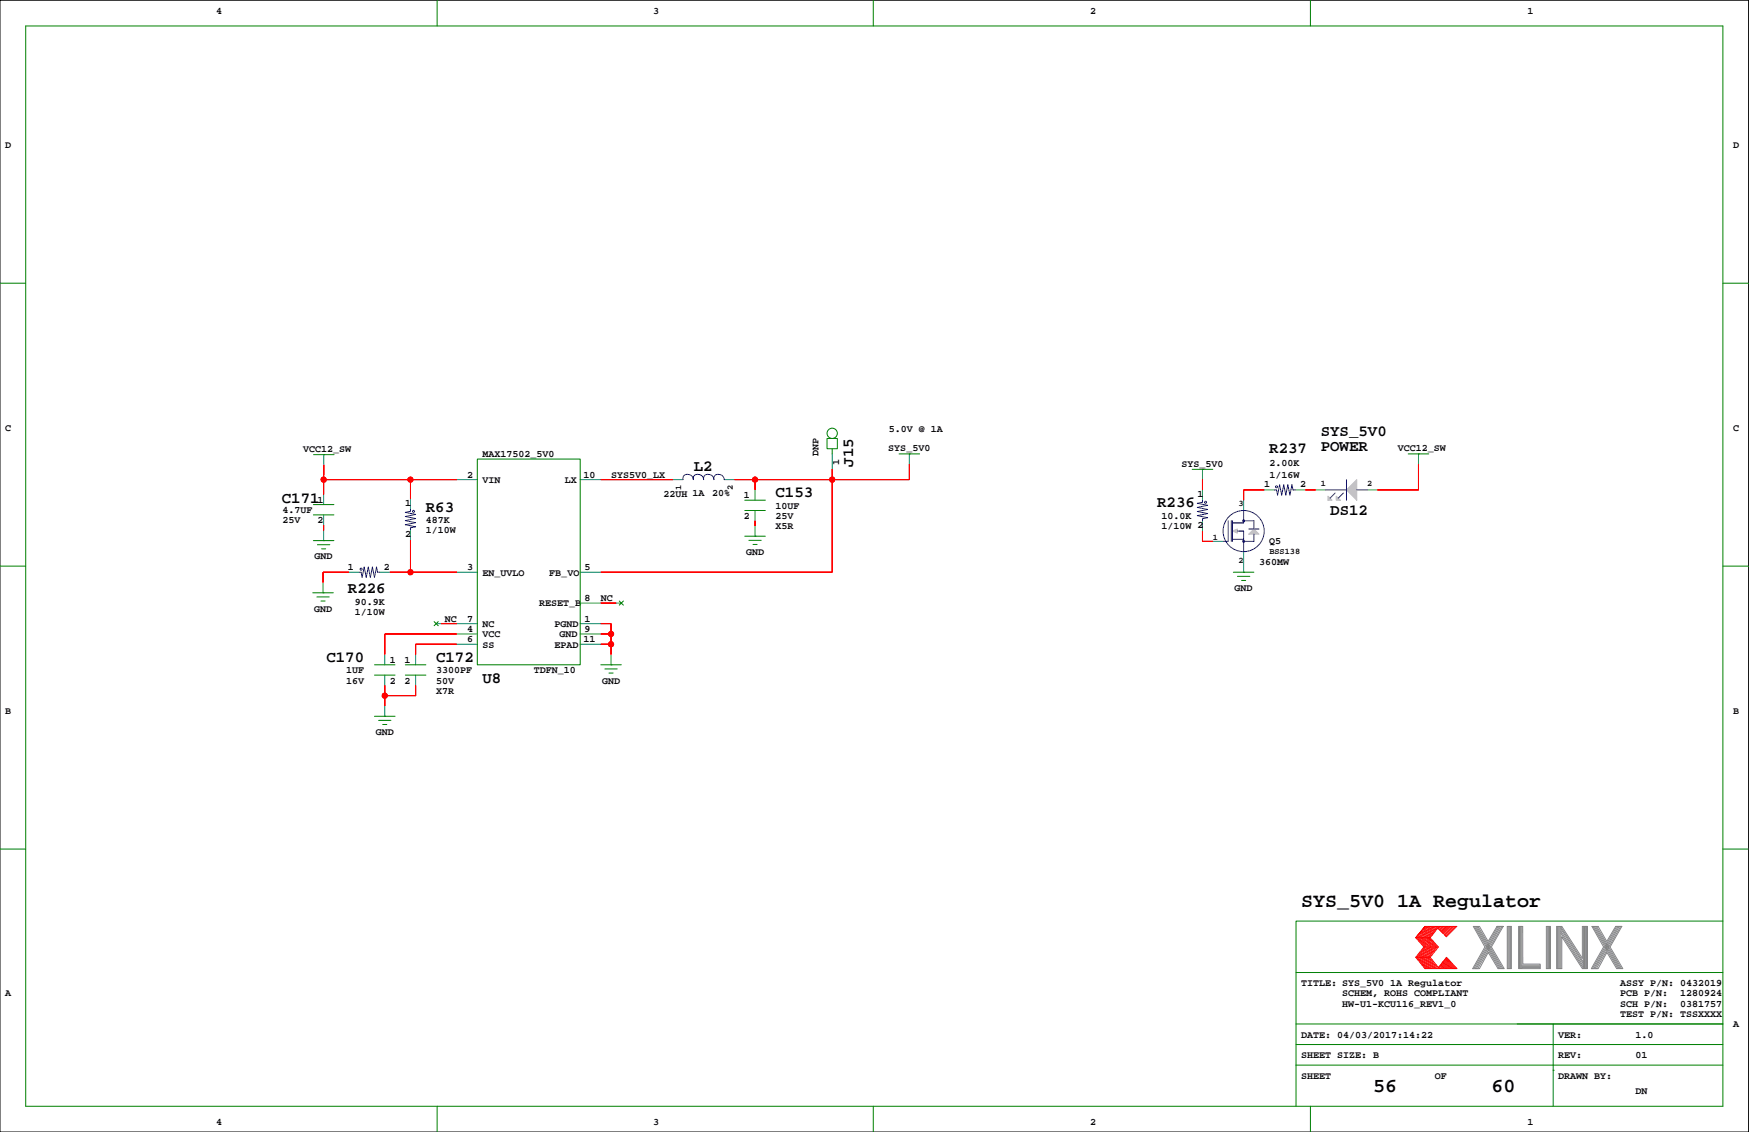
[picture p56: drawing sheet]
<svg xmlns="http://www.w3.org/2000/svg" width="432mm" height="279mm" viewBox="0 0 432 279" stroke-linecap="round" stroke-linejoin="round" font-family="sans-serif">
<defs><g id="words">
<g font-size="4.9">
<text x="321.2" y="223.9">SYS_5V0 1A Regulator</text>
<text x="339" y="269.6">56</text>
<text x="368.2" y="269.6">60</text>
</g>
<g font-size="3.9">
<text x="326.1" y="107.5">SYS_5V0</text>
<text x="313.4" y="111.9">R237</text>
<text x="326.1" y="111.3">POWER</text>
<text x="171.3" y="116.2">L2</text>
<text x="210.7" y="115.2" transform="rotate(-90 210.7 115.2)">J15</text>
<text x="69.6" y="124.1">C171</text>
<text x="191.5" y="122.8">C153</text>
<text x="285.7" y="125.1">R236</text>
<text x="105.1" y="126.3">R63</text>
<text x="328.4" y="127.2">DS12</text>
<text x="85.9" y="146.3">R226</text>
<text x="80.6" y="163.4">C170</text>
<text x="107.7" y="163.4">C172</text>
<text x="119.1" y="168.5">U8</text>
</g>
<g font-size="2.5">
<text x="53.3" y="3.4">4</text>
<text x="161.3" y="3.4">3</text>
<text x="269.2" y="3.4">2</text>
<text x="377.1" y="3.4">1</text>
<text x="1.3" y="36.4">D</text>
<text x="427.9" y="36.4">D</text>
<text x="1.3" y="106.3">C</text>
<text x="219.4" y="106.5">5.0V @ 1A</text>
<text x="427.9" y="106.3">C</text>
<text x="74.9" y="111.5">VCC12_SW</text>
<text x="119.1" y="112.9">MAX17502_5V0</text>
<text x="202.1" y="112.7" transform="rotate(-90 202.1 112.7)">DNP</text>
<text x="219.3" y="111.3">SYS_5V0</text>
<text x="345.1" y="111.3">VCC12_SW</text>
<text x="115.3" y="117.9">2</text>
<text x="119.1" y="119.2">VIN</text>
<text x="139.4" y="119.2">LX</text>
<text x="144.1" y="117.9">10</text>
<text x="150.9" y="117.9">SYS5V0_LX</text>
<text x="207.2" y="114.8" transform="rotate(-90 207.2 114.8)">1</text>
<text x="291.7" y="115.1">SYS_5V0</text>
<text x="313.4" y="114.9">2.00K</text>
<text x="313.4" y="117.9">1/16W</text>
<text x="78.4" y="124.1">1</text>
<text x="100.1" y="124.9">1</text>
<text x="163.8" y="122.8">22UH 1A</text>
<text x="175.9" y="122.4">20%</text>
<text x="183.7" y="123">1</text>
<text x="191.5" y="125.6">10UF</text>
<text x="295.6" y="122.7">1</text>
<text x="312.1" y="120.1">1</text>
<text x="321" y="120.1">2</text>
<text x="69.7" y="126.6">4.7UF</text>
<text x="69.7" y="129.2">25V</text>
<text x="78.4" y="129.2">2</text>
<text x="105.1" y="129.1">487K</text>
<text x="105.1" y="131.6">1/10W</text>
<text x="183.7" y="128.1">2</text>
<text x="191.5" y="128.1">25V</text>
<text x="191.5" y="130.6">X5R</text>
<text x="286.7" y="128.1">10.0K</text>
<text x="286.7" y="130.6">1/10W 2</text>
<text x="100.1" y="132.5">2</text>
<text x="184.2" y="137">GND</text>
<text x="313.4" y="134.2">Q5</text>
<text x="77.7" y="138.1">GND</text>
<text x="85.9" y="140.8">1</text>
<text x="94.8" y="140.8">2</text>
<text x="115.3" y="140.8">3</text>
<text x="119.1" y="142.1">EN_UVLO</text>
<text x="135.6" y="142.1">FB_VO</text>
<text x="144.3" y="140.8">5</text>
<text x="310.8" y="139.5">360MW</text>
<text x="87.6" y="149.3">90.9K</text>
<text x="133.1" y="149.7">RESET_B</text>
<text x="144.3" y="148.4">8</text>
<text x="148.3" y="148.4">NC</text>
<text x="304.8" y="145.9">GND</text>
<text x="77.5" y="151">GND</text>
<text x="87.6" y="151.9">1/10W</text>
<text x="109.8" y="153.5">NC</text>
<text x="115.3" y="153.5">7</text>
<text x="119.1" y="154.8">NC</text>
<text x="136.9" y="154.8">PGND</text>
<text x="144.3" y="153.5">1</text>
<text x="115.3" y="156">4</text>
<text x="115.3" y="158.6">6</text>
<text x="119.1" y="159.8">SS</text>
<text x="119.1" y="157.3">VCC</text>
<text x="136.9" y="159.8">EPAD</text>
<text x="138.2" y="157.3">GND</text>
<text x="144.1" y="158.6">11</text>
<text x="144.3" y="156">9</text>
<text x="85.5" y="166.2">1UF</text>
<text x="96.3" y="163.7">1</text>
<text x="99.9" y="163.7">1</text>
<text x="107.7" y="166.2">3300PF</text>
<text x="131.8" y="166.2">TDFN_10</text>
<text x="85.5" y="168.7">16V</text>
<text x="96.3" y="168.7">2</text>
<text x="99.9" y="168.7">2</text>
<text x="107.7" y="168.7">50V</text>
<text x="107.7" y="171.3">X7R</text>
<text x="148.6" y="168.7">GND</text>
<text x="1.3" y="176.1">B</text>
<text x="427.9" y="176.1">B</text>
<text x="92.8" y="181.4">GND</text>
<text x="1.3" y="245.9">A</text>
<text x="321.2" y="243.4">TITLE: SYS_5V0 1A Regulator</text>
<text x="331.4" y="245.9">SCHEM, ROHS COMPLIANT</text>
<text x="400" y="245.9">PCB P/N:</text>
<text x="400" y="243.4">ASSY P/N: 0432019</text>
<text x="414.8" y="245.9">1280924</text>
<text x="331.4" y="248.5">HW-U1-KCU116_REV1_0</text>
<text x="400" y="251">TEST P/N: TSSXXXX</text>
<text x="400" y="248.5">SCH P/N:</text>
<text x="414.8" y="248.5">0381757</text>
<text x="321.2" y="256.1">DATE: 04/03/2017:14:22</text>
<text x="384.7" y="256.1">VER:</text>
<text x="403.8" y="256.1">1.0</text>
<text x="427.9" y="253.6">A</text>
<text x="321.2" y="261.2">SHEET SIZE: B</text>
<text x="384.7" y="261.2">REV:</text>
<text x="403.8" y="261.2">01</text>
<text x="321.2" y="266.3">SHEET</text>
<text x="354.2" y="266.3">OF</text>
<text x="384.7" y="266.3">DRAWN BY:</text>
<text x="403.8" y="270.1">DN</text>
<text x="53.3" y="277.7">4</text>
<text x="161.3" y="277.7">3</text>
<text x="269.2" y="277.7">2</text>
<text x="377.1" y="277.7">1</text>
</g>
<g font-size="2.1">
<text x="326.1" y="119.9">1</text>
<text x="337.5" y="119.9">2</text>
<text x="168.2" y="120.9" transform="rotate(-90 168.2 120.9)">1</text>
<text x="180.9" y="120.9" transform="rotate(-90 180.9 120.9)">2</text>
<text x="305.8" y="124.9">3</text>
<text x="299.4" y="133.2">1</text>
<text x="313.4" y="136.8">BSS138</text>
<text x="305.8" y="138.9">2</text>
</g>
</g></defs>
<path d="M0 .1h431.7v279.3h-431.7z" fill="none" stroke="#000" stroke-width=".25"/>
<g fill="none" stroke="#008000" stroke-width=".25">
<path d="M6.3 6.4h419.1v266.7h-419.1zM107.9 .1v6.3M215.6 .1v6.3M323.5 .1v6.3M0 69.9h6.3M425.4 69.9h6.3M77.4 112.2h5.1M79.9 112.2h.1M117.8 113.3h25.4v50.8h-25.4zM204.2 108.2h2.5v2.6h-2.5zM205.5 110.8v1.2M222 112h5"/>
<path d="M224.5 112h.1M294.3 115.8h5.1M296.9 115.8h.1M347.7 112h5M350.2 112h.1M0 139.7h6.3M77.4 127.1h5M77.4 124.5h5M77.4 133.4h5M78.4 134.4h3M79.4 135.5h1M79.9 133.4h.1"/>
<path d="M183.9 132.3h5M183.9 126h5M183.9 123.5h5M184.9 133.4h3M185.9 134.4h1M186.4 132.3h.1M425.4 139.7h6.3M77.2 146.3h5.1M78.2 147.3h3.1M79.2 148.3h1.1M79.8 146.3h.1M107.2 153.4l1 1"/>
<path d="M108.2 153.4l-1 1M152.9 148.3l1 1.1M153.9 148.3l-1 1.1M304.5 141.2h5.1M305.5 142.3h3.1M306.5 143.3h1M307 141.2h.1M92.5 176.8h5M92.5 164.1h5M92.5 166.6h5M93.5 177.8h3M94.5 178.8h1"/>
<path d="M95 176.8h.1M100.1 164.1h5M100.1 166.6h5M148.3 164.1h5.1M149.3 165.1h3.1M150.3 166.1h1.1M150.9 164.1h.1M0 209.6h6.3M425.4 209.6h6.3M425.4 227.3h-105.4v35.6M320 257.8h105.4M320 252.7h105.4"/>
<path d="M320 240h105.4M383.5 252.7v20.4M107.9 273.1v6.3M215.6 273.1v6.3M320 262.9v10.2M320 262.9h105.4M323.5 273.1v6.3M383.5 264.2h.1"/>
<circle cx="205.5" cy="107" r="1.27"/>
</g>
<g fill="none" stroke="#f00" stroke-width=".25">
<path d="M79.9 117.2h.1M79.9 118.4h32.9M79.9 114.8v7.2M101.3 118.4v4.8M148.3 118.4h17.8M186.4 118.4v2.5M205.5 115.8v25.4h-57.2M224.5 114.6v3.8h-43.2M296.9 118.4v2.5M350.2 114.6v6.3h-10.2M79.9 129.6v1.3M101.3 133.3v7.9"/>
<path d="M186.4 128.5v1.3M296.9 131.1v2.5h2.5M307 138.7h.1M312.1 120.9h-5.1v2.6M322.3 120.9h2.5M86.1 141.2h-6.3v2.6M96.3 141.2h16.5M109 153.9h3.8M112.8 159h-10.2v2.6M112.8 156.5h-17.8v5.1M148.3 159h2.6M148.3 156.5h2.6"/>
<path d="M148.3 153.9h2.6v7.7M148.3 148.9h3.8M95 169.2v5M102.6 169.2v2.5h-7.6M349.5 236.3h3.6M349.9 231.5l1.9 2.2-2 2.6 2.2 2.8M350.1 236.3l2.2 2.8M350.2 231.5l1.9 2.3-2 2.5M350.4 236.3l2.2 2.8M350.5 231.5l1.9 2.3-2 2.5M350.6 236.3l2.3 2.7M350.8 231.5l1.9 2.3-2 2.5"/>
<path d="M351 236.3l2.2 2.8M351.1 231.5l1.9 2.3-2 2.5M351.3 236.3l2.2 2.8M351.4 231.5l1.9 2.3-2 2.5M351.6 236.3l2.2 2.8M351.7 231.5l1.9 2.2M351.8 228.7l-2.3 2.8 2.3-2.8h7.9l-2.6 2.5-2.1-2.1-1.9 2.4 2 2.2-2 2.6 2 2.5 2-2.5 2.6 2.8h-7.9l-2.3-2.8M351.9 236.3l2.2 2.8M352 231.5l1.9 2.2M352.1 228.7l-2.2 2.7M352.2 236.3l2.2 2.8M352.3 231.5l1.9 2.3-2 2.5"/>
<path d="M352.4 228.7l-2.2 2.7M352.5 236.3l2.2 2.8M352.6 231.5l1.9 2.2M352.7 228.7l-2.2 2.7M352.8 236.3l2.2 2.8M352.8 231.5l2 2.2M353 228.7l-2.2 2.7M353.1 231.5h-3.6l2.1 2.2-2.1 2.6M353.2 228.7l-2.1 2.7M353.6 233.8l-2 2.5M353.6 228.7l-2.2 2.7M353.8 228.7l-2.1 2.7"/>
<path d="M353.9 233.8l-1.9 2.4M354.1 228.7l-2.1 2.7M354.4 228.7l-2.1 2.7M354.5 233.8l-2 2.5M354.7 228.7l-2.1 2.7M354.8 233.8l-2 2.5M355 228.7l-2.1 2.7M355.2 238.8l.2 .3M355.3 238.6l.4 .5M355.4 228.7l-.4 .4M355.4 238.4l.6 .7M355.6 238.3l.7 .8"/>
<path d="M355.7 238.1l.9 1M355.7 228.7l-.5 .5M355.9 237.9l1 1.2M356 237.8l1.2 1.3M356.1 228.7l-.8 .7M356.1 237.6l1.4 1.4M356.3 237.4l1.5 1.7M356.4 237.2l1.6 1.9M356.5 228.7l-1 .9M356.5 237.1l1.8 2M356.7 236.9l1.9 2.2M356.8 236.7l2.1 2.4"/>
<path d="M356.8 228.7l-1.1 1.1M356.9 236.6l2.3 2.5M357.1 236.5l2.3 2.6M357.2 228.7l-1.3 1.2M357.5 228.7l-1.4 1.4M357.8 228.7l-1.6 1.6M358.2 228.7l-1.8 1.7M358.5 228.7l-1.9 1.9M359 228.7l-2.2 2.1M359.3 228.7l-2.3 2.3"/>
<circle cx="79.9" cy="118.4" r=".63"/>
<circle cx="101.3" cy="118.4" r=".63"/>
<circle cx="186.4" cy="118.4" r=".63"/>
<circle cx="205.5" cy="118.4" r=".63"/>
<circle cx="101.3" cy="141.2" r=".63"/>
<circle cx="150.9" cy="156.5" r=".63"/>
<circle cx="150.9" cy="159" r=".63"/>
<circle cx="95" cy="171.7" r=".63"/>
</g>
<g fill="none" stroke="#848684" stroke-width=".25">
<path d="M364 228.7l6.1 10.4M364.3 228.7l6.1 10.4M364.6 228.7l6.1 10.4M364.9 228.7l6.1 10.4M367.4 232.3l-2.1-3.6h-1.6l2.9 5-3 5.4h1.7l2.1-4 2.4 4h1.6l-3.2-5.4M369.6 228.7l-2.2 3.6M369.8 228.7l-5.9 10.4M370.2 228.7l-6 10.4M370.5 228.7l-6 10.4M370.8 228.7l-6 10.4M371.1 228.7h-1.5h1.5l-2.9 5M372.1 228.7h1v10.4h-1z"/>
<path d="M372.4 228.7v10.4M372.6 228.7v10.4M372.9 228.7v10.4M374.9 228.7h1v9.3h4.3v1.1h-5.3zM375.1 228.7v10.4M375.4 228.7v10.4M375.7 228.7v10.4M375.7 238.2h4.5M375.7 238.5h4.5M375.7 238.8h4.5M381.8 228.7h1v10.4h-1zM382 228.7v10.4"/>
<path d="M382.3 228.7v10.4M382.5 228.7v10.4M384.3 228.7h1.3l5.1 7.8v-7.8h1.2v10.4h-1.2l-5.1-7.9v7.9h-1.3zM384.5 228.7v10.4M384.8 228.7v10.4M385.1 228.7v10.4M385.3 228.7v10.4M385.3 230.3l5.6 8.7M385.3 229.8l5.6 8.7M385.3 229.2l5.6 8.7M385.3 228.8l5.6 8.7M390.9 228.7v10.4"/>
<path d="M391.2 228.7v10.4M391.5 228.7v10.4M391.7 228.6v10.4M393.3 228.7l6.1 10.4M393.6 228.7l6.1 10.4M393.9 228.7l6.1 10.4M394.2 228.7l6.1 10.4M396.7 232.3l-2.1-3.6h-1.6l2.9 5-3 5.4M397.5 233.7l3.2 5.4h-1.6l-2.4-4-2.2 4h-1.6M398.9 228.7l-2.2 3.6M399.1 228.7l-6 10.4M399.4 228.7l-5.9 10.4"/>
<path d="M399.7 228.7l-5.9 10.4M400.1 228.7l-6 10.4M400.4 228.7h-1.5h1.5l-2.9 5"/>
</g>
<g fill="none" stroke="#008080" stroke-width=".25">
<path d="M79.9 112.2v2.6M112.8 118.4h5M143.2 118.4h5.1M166.1 118.4h2.5M178.8 118.4h2.5M205.5 112v3.8M224.5 112v2.6M296.9 115.8v2.6M350.2 112v2.6M79.9 122v2.5M79.9 127.1v2.5M79.9 130.9v2.5"/>
<path d="M101.3 123.2v2.5M101.3 130.8v2.5M186.4 120.9v2.6M186.4 126v2.5M186.4 129.8v2.5M296.9 120.9v2.6M296.9 128.5v2.6M299.4 133.6h2.6M307 123.5v2.5M307 136.2v5M312.1 120.9h2.5M319.7 120.9h2.6"/>
<path d="M324.8 120.9h2.5M337.5 120.9h2.5M79.8 143.8v2.5M86.1 141.2h2.5M93.7 141.2h2.6M107.7 153.9h1.3M112.8 141.2h5M112.8 156.5h5M112.8 153.9h5M112.8 159h5M143.2 141.2h5.1M143.2 156.5h5.1"/>
<path d="M143.2 153.9h5.1M143.2 148.9h5.1M143.2 159h5.1M152.1 148.9h1.3M95 161.6v2.5M95 166.6v2.6M95 174.2v2.6M102.6 161.6v2.5M102.6 166.6v2.6M150.9 161.6v2.5"/>
</g>
<g fill="#c0c0c0" stroke="#c0c0c0" stroke-width=".25">
<path d="M304.2 131.1l1.3-.5v1z" fill-rule="evenodd"/>
<path d="M308.3 131.8l1.3-1.2 1.2 1.2z" fill-rule="evenodd"/>
<path d="M332.4 120.9l2.6-2.5v5.1z" fill-rule="evenodd"/>
<path d="M329.9 122.4l1 1.1h-1z" fill-rule="evenodd"/>
<path d="M327.9 122.4l1 1.1h-1z" fill-rule="evenodd"/>
</g>
<g fill="none" stroke="#00f" stroke-width=".25">
<path d="M178.8 118.4a1.27 1.27 0 0 0-1.3-1.4 1.27 1.27 0 0 0-1.2 1.4 1.27 1.27 0 0 0-1.3-1.4 1.27 1.27 0 0 0-1.3 1.4 1.27 1.27 0 0 0-1.3-1.4 1.27 1.27 0 0 0-1.2 1.4 1.27 1.27 0 0 0-1.3-1.4 1.27 1.27 0 0 0-1.3 1.4M332.4 118.4v5.1M101.3 125.7v.5l-1.2 .3 2.5 .5-2.5 .5 2.5 .5-2.5 .5 2.5 .5-2.5 .5 2.5 .5-1.3 .3v.5M296.9 123.5v.5l-1.3 .2 2.5 .5-2.5 .5 2.5 .5-2.5 .6 2.5 .5-2.5 .5 2.5 .5-1.2 .2v.5M303.2 128.5v5.1h-1.2M304 128.5v5.1M304.2 128.5v5.1M304.2 133.1h2.8M305.5 131.1h1.5v5.1M307 126v3h-2.8M307 128.5h2.6v2.1M308.3 130.6h2.5"/>
<path d="M309.6 131.8v1.8h-2.6M314.6 120.9h.6l.2 1.3 .5-2.5 .5 2.5 .5-2.5 .5 2.5 .6-2.5 .5 2.5 .5-2.5 .2 1.2h.5M327.3 120.9h5.1M329.6 121.7l-1.2 1.3M331.7 121.7l-1.3 1.3M335 120.9h2.5M88.6 141.2h.5l.3 1.3 .5-2.5 .5 2.5 .5-2.5 .5 2.5 .5-2.5 .6 2.5 .5-2.5 .2 1.2h.5"/>
<circle cx="102.1" cy="126.2" r=".25"/>
<circle cx="297.6" cy="124" r=".25"/>
<circle cx="307" cy="131.1" r="5.1"/>
<circle cx="307" cy="128.5" r=".25"/>
<circle cx="307" cy="133.6" r=".25"/>
<circle cx="315.2" cy="120.2" r=".25"/>
<circle cx="89.1" cy="140.5" r=".25"/>
</g>
<g fill="#f00" stroke="#f00" stroke-width=".25">
<path d="M340 120.9h10.2z" fill-rule="evenodd"/>
<path d="M350.2 114.6v6.3z" fill-rule="evenodd"/>
<path d="M307 120.9v2.6z" fill-rule="evenodd"/>
<path d="M307 120.9h5.1z" fill-rule="evenodd"/>
<path d="M322.3 120.9h2.5z" fill-rule="evenodd"/>
<path d="M296.9 118.4v2.5z" fill-rule="evenodd"/>
<path d="M296.9 133.6h2.5z" fill-rule="evenodd"/>
<path d="M296.9 131.1v2.5z" fill-rule="evenodd"/>
<path d="M79.8 141.2h6.3z" fill-rule="evenodd"/>
<path d="M79.8 141.2v2.6z" fill-rule="evenodd"/>
<path d="M148.3 159h2.6z" fill-rule="evenodd"/>
<path d="M148.3 156.5h2.6z" fill-rule="evenodd"/>
<path d="M148.3 153.9h2.6z" fill-rule="evenodd"/>
<path d="M150.9 153.9v2.6z" fill-rule="evenodd"/>
<path d="M150.9 156.5v2.5z" fill-rule="evenodd"/>
<path d="M150.9 159v2.6z" fill-rule="evenodd"/>
<path d="M95 169.2v2.5z" fill-rule="evenodd"/>
<path d="M102.6 169.2v2.5z" fill-rule="evenodd"/>
<path d="M95 171.7h7.6z" fill-rule="evenodd"/>
<path d="M95 171.7v2.5z" fill-rule="evenodd"/>
<path d="M79.9 129.6v1.3z" fill-rule="evenodd"/>
<path d="M101.3 118.4v4.8z" fill-rule="evenodd"/>
<path d="M79.9 114.8v2.4z" fill-rule="evenodd"/>
<path d="M79.9 117.2v1.2z" fill-rule="evenodd"/>
<path d="M79.9 118.4v3.6z" fill-rule="evenodd"/>
<path d="M79.9 118.4h21.4z" fill-rule="evenodd"/>
<path d="M101.3 118.4h11.5z" fill-rule="evenodd"/>
<path d="M101.3 133.3v7.9z" fill-rule="evenodd"/>
<path d="M101.3 141.2h11.5z" fill-rule="evenodd"/>
<path d="M96.3 141.2h5z" fill-rule="evenodd"/>
<path d="M148.3 118.4h17.8z" fill-rule="evenodd"/>
<path d="M95 156.5h17.8z" fill-rule="evenodd"/>
<path d="M95 156.5v5.1z" fill-rule="evenodd"/>
<path d="M102.6 159v2.6z" fill-rule="evenodd"/>
<path d="M102.6 159h10.2z" fill-rule="evenodd"/>
<path d="M148.3 141.2h57.2z" fill-rule="evenodd"/>
<path d="M205.5 118.4v22.8z" fill-rule="evenodd"/>
<path d="M181.3 118.4h5.1z" fill-rule="evenodd"/>
<path d="M186.4 118.4v2.5z" fill-rule="evenodd"/>
<path d="M186.4 118.4h19.1z" fill-rule="evenodd"/>
<path d="M205.5 115.8v2.6z" fill-rule="evenodd"/>
<path d="M205.5 118.4h19z" fill-rule="evenodd"/>
<path d="M224.5 114.6v3.8z" fill-rule="evenodd"/>
<path d="M186.4 128.5v1.3z" fill-rule="evenodd"/>
<path d="M148.3 148.9h3.8z" fill-rule="evenodd"/>
<path d="M109 153.9h3.8z" fill-rule="evenodd"/>
<circle cx="150.9" cy="156.5" r=".63"/>
<circle cx="150.9" cy="159" r=".63"/>
<circle cx="95" cy="171.7" r=".63"/>
<circle cx="79.9" cy="118.4" r=".63"/>
<circle cx="101.3" cy="118.4" r=".63"/>
<circle cx="101.3" cy="141.2" r=".63"/>
<circle cx="186.4" cy="118.4" r=".63"/>
<circle cx="205.5" cy="118.4" r=".63"/>
</g>
<use href="#words"/>
</svg>
